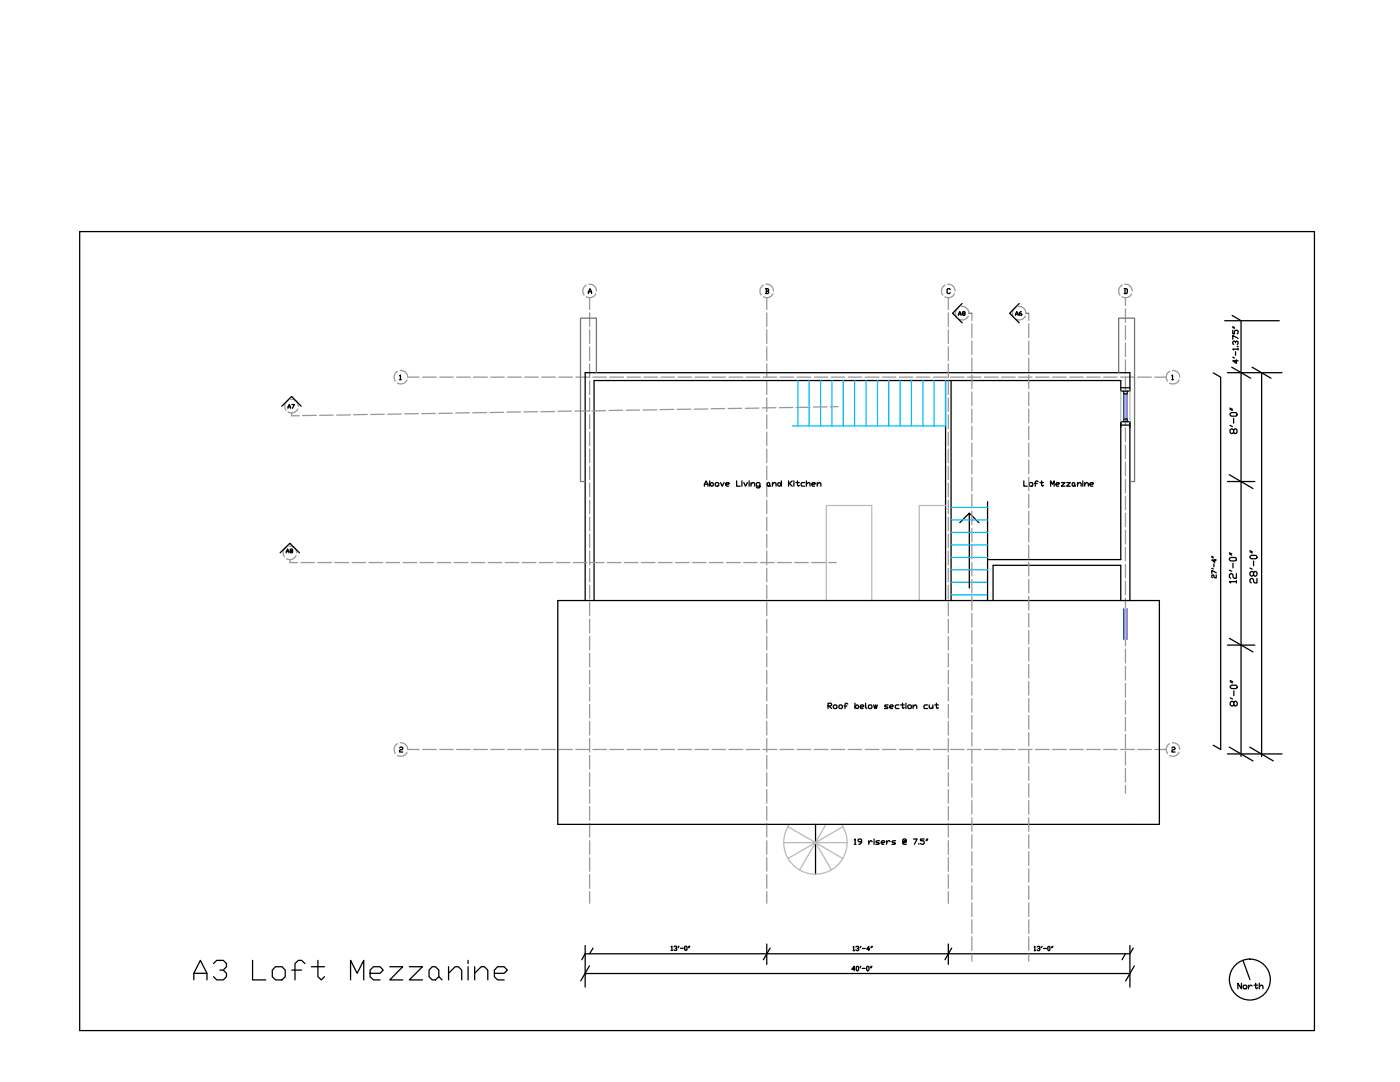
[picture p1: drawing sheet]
<svg xmlns="http://www.w3.org/2000/svg" width="279mm" height="216mm" viewBox="0 0 279 216" stroke-linecap="round" stroke-linejoin="round" font-family="sans-serif">
<!-- layer: grid -->
<g fill="none" stroke="#989898" stroke-width=".25">
<path d="M117 56.9a1.34 1.34 0 0 0-.4 2M117.5 56.7a1.35 1.35 0 0 1 1.5 1.4M117.7 59.4v2.4M118.9 58.6a1.33 1.33 0 0 1-1.9 .6M152.3 56.9a1.34 1.34 0 0 0-.4 2M152.9 56.7a1.35 1.35 0 0 1 1.5 1.4M153 59.4v2.4M154.2 58.6a1.33 1.33 0 0 1-1.9 .6M188.6 56.9a1.34 1.34 0 0 0-.4 2M189.1 56.7a1.35 1.35 0 0 1 1.5 1.4M189.3 59.4v2.4M190.5 58.6a1.33 1.33 0 0 1-1.9 .6"/>
<path d="M223.9 56.9a1.34 1.34 0 0 0-.4 2M224.5 56.7a1.35 1.35 0 0 1 1.5 1.4M224.6 59.4v1.5M225.8 58.6a1.33 1.33 0 0 1-1.9 .6M57.5 79.9a1.34 1.34 0 0 0-.4 2M58 79.7a1.35 1.35 0 0 1 1.5 1.4M79.3 74.1a1.36 1.36 0 0 0-.4 2M79.9 73.9a1.28 1.28 0 0 1 1.5 1.4h2.2M81.2 75.8a1.31 1.31 0 0 1-1.9 .6M84.4 75.3h2.7M87.7 75.3h2.8M91.1 75.3h2.7"/>
<path d="M94.5 75.3h2.8M97.9 75.3h2.8M101.3 75.3h2.7M104.7 75.3h2.7M108.1 75.3h2.8M111.5 75.3h2.7M114.9 75.3h2.7M117.7 62.4v2.7M117.7 65.8v2.7M117.7 69.2v2.8M117.7 72.6v2.7M117.7 76v2.7"/>
<path d="M117.7 79.4v2.7M118.3 75.3h2.7M121.7 75.3h2.7M125.1 75.3h2.7M128.5 75.3h2.7M131.9 75.3h2.7M135.3 75.3h2.7M138.7 75.3h2.7M142.1 75.3h2.7M145.5 75.3h2.7M148.9 75.3h2.7M152.3 75.3h2.7"/>
<path d="M153 62.4v2.7M153 65.8v2.7M153 69.2v2.8M153 72.6v2.7M153 76v2.7M153 79.4v2.7M155.7 75.3h2.7M159.1 75.3h2.7M162.5 75.3h2.7M165.9 75.3h2.7M169.3 75.3h2.7M172.7 75.3h2.7"/>
<path d="M176.1 75.3h2.7M179.5 75.3h2.7M182.9 75.3h2.7M186.3 75.3h2.7M189.3 62.4v2.7M189.3 65.8v2.7M189.3 69.2v2.8M189.3 72.6v2.7M189.3 76v2.7M189.3 79.4v2.7M189.7 75.3h2.7M191.3 61.3a1.42 1.42 0 0 0-.4 2"/>
<path d="M191.9 61.2a1.35 1.35 0 0 1 1.5 1.3M193.1 75.3h2.7M193.2 63.1a1.33 1.33 0 0 1-1.9 .6M194 62.5v1.5M194 64.6v2.8M194 68.1v2.7M194 71.4v2.8M194 74.8v2.7M194 78.2v2.8M196.5 75.3h2.7M199.9 75.3h2.7M202.7 61.3a1.34 1.34 0 0 0-.4 2"/>
<path d="M203.3 61.2a1.35 1.35 0 0 1 1.5 1.3M203.3 75.3h2.7M204.6 63.1a1.33 1.33 0 0 1-1.9 .6M205.3 62.5v1.5M205.3 64.6v2.8M205.3 68.1v2.7M205.3 71.4v2.8M205.3 74.8v2.7M205.3 78.2v2.8M206.7 75.3h2.7M210 75.3h2.8M213.5 75.3h2.7"/>
<path d="M216.9 75.3h2.7M220.2 75.3h2.8M223.6 75.3h2.8M224.6 61.6v2.7M224.6 65v2.8M224.6 68.4v2.7M224.6 71.8v2.7M224.6 75.2v2.7M224.6 78.6v2.8M227.1 75.3h2.7M230.4 75.3h2.3M233.4 74.1a1.36 1.36 0 0 0-.4 2"/>
<path d="M234 73.9a1.28 1.28 0 0 1 1.4 1.4M235.3 75.8a1.31 1.31 0 0 1-1.9 .6M58.2 82.4v.6h1.5M59.4 81.6a1.33 1.33 0 0 1-1.9 .6M63.1 82.9h-2.7M66.5 82.8l-2.7 .1M69.9 82.8h-2.7M73.3 82.7h-2.7M76.7 82.7h-2.7M80.1 82.6l-2.7 .1M83.5 82.5l-2.7 .1M86.9 82.5h-2.7"/>
<path d="M90.3 82.5h-2.7M93.7 82.4h-2.7M97.1 82.3l-2.8 .1M100.5 82.3h-2.7M103.9 82.2h-2.7M107.3 82.2h-2.8M110.7 82.1l-2.8 .1M114.1 82l-2.7 .1M117.5 82h-2.7M117.7 82.8v2.7M117.7 86.2v2.7M117.7 89.6v2.7"/>
<path d="M117.7 93v2.7M117.7 96.4v2.7M117.7 99.8v2.7M120.8 81.9l-2.7 .1M124.3 81.9h-2.7M127.7 81.8l-2.7 .1M131 81.8h-2.7M134.4 81.7h-2.7M137.9 81.6l-2.7 .1M141.3 81.6h-2.8M144.6 81.5l-2.7 .1M148 81.5h-2.7"/>
<path d="M151.5 81.4l-2.8 .1M153 82.8v2.7M153 86.2v2.7M153 89.6v2.7M153 93v2.7M153 96.4v2.7M153 99.8v2.7M154.8 81.4h-2.7M158.2 81.3l-2.7 .1M161.7 81.3h-2.8M165 81.2h-2.7M167.2 81.1l-1.5 .1"/>
<path d="M189.3 82.8v2.7M189.3 86.2v2.7M189.3 89.6v2.7M189.3 93v2.7M189.3 96.4v2.7M189.3 99.8v2.7M194 81.6v2.8M194 85v2.7M194 88.4v2.7M194 91.8v2.8M194 95.2v2.7M194 98.6v2.7"/>
<path d="M205.3 81.6v2.8M205.3 85v2.7M205.3 88.4v2.7M205.3 91.8v2.8M205.3 95.2v2.7M205.3 98.6v2.7M224.6 82v2.7M224.6 85.4v2.7M224.6 88.8v2.7M224.6 92.2v2.7M224.6 95.6v2.7M224.6 99v2.7"/>
<path d="M57.2 109.2a1.28 1.28 0 0 0-.4 1.9M57.7 109a1.28 1.28 0 0 1 1.5 1.3M57.9 111.7v.6h1.5M59.1 110.9a1.31 1.31 0 0 1-1.9 .6M60.1 112.3h2.7M63.4 112.3h2.8M66.8 112.3h2.8M70.3 112.3h2.7M73.6 112.3h2.8M77 112.3h2.7M80.5 112.3h2.7M83.8 112.3h2.8"/>
<path d="M87.2 112.3h2.7M90.6 112.3h2.8M94.1 112.3h2.7M97.4 112.3h2.7M100.8 112.3h2.7M104.2 112.3h2.8M107.6 112.3h2.7M111 112.3h2.7M114.4 112.3h2.7M117.7 103.2v2.7M117.7 106.6v2.7M117.7 110v2.7"/>
<path d="M117.7 113.4v2.7M117.7 116.8v2.7M117.8 112.3h2.8M121.2 112.3h2.7M124.6 112.3h2.7M128 112.3h2.7M131.4 112.3h2.7M134.8 112.3h2.7M138.2 112.3h2.7M141.6 112.3h2.7M145 112.3h2.7M148.4 112.3h2.7"/>
<path d="M151.8 112.3h2.7M153 103.2v2.7M153 106.6v2.7M153 110v2.7M153 113.4v2.7M153 116.8v2.7M155.2 112.3h2.7M158.6 112.3h2.7M162 112.3h2.7M165.4 112.3h1.5M189.3 103.2v2.7M189.3 106.6v2.7"/>
<path d="M189.3 110v2.7M189.3 113.4v2.7M189.3 116.8v2.7M194 102v2.7M194 105.4v2.7M194 108.8v2.7M194 112.2v2.7M194 115.6v2.7M194 119v2.7M205.3 102v2.7M205.3 105.4v2.7M205.3 108.8v2.7"/>
<path d="M205.3 112.2v2.7M205.3 115.6v2.7M205.3 119v2.7M224.6 102.4v2.7M224.6 105.8v2.7M224.6 109.2v2.7M224.6 112.6v2.7M224.6 116v2.7M224.6 119.4v2.7M117.7 120.2v2.7M117.7 123.6v2.7M117.7 127v2.7"/>
<path d="M117.7 130.4v2.7M117.7 133.8v2.7M117.7 137.1v2.8M153 120.2v2.7M153 123.6v2.7M153 127v2.7M153 130.4v2.7M153 133.8v2.7M153 137.1v2.8M189.3 120.2v2.7M189.3 123.6v2.7M189.3 127v2.7"/>
<path d="M189.3 130.4v2.7M189.3 133.8v2.7M189.3 137.1v2.8M194 122.4v2.7M194 125.8v2.7M194 129.2v2.7M194 132.6v2.7M194 136v2.7M194 139.4v2.7M205.3 122.4v2.7M205.3 125.8v2.7M205.3 129.2v2.7"/>
<path d="M205.3 132.6v2.7M205.3 136v2.7M205.3 139.4v2.7M224.6 122.8v2.7M224.6 126.2v2.7M224.6 129.6v2.7M224.6 133v2.7M224.6 136.4v2.7M224.6 139.8v2.7M79.3 148.4a1.36 1.36 0 0 0-.4 2M79.9 148.2a1.35 1.35 0 0 1 1.5 1.3h2.2M81.2 150.1a1.31 1.31 0 0 1-1.9 .6"/>
<path d="M84.4 149.5h2.7M87.7 149.5h2.8M91.1 149.5h2.7M94.5 149.5h2.8M97.9 149.5h2.8M101.3 149.5h2.7M104.7 149.5h2.7M108.1 149.5h2.8M111.5 149.5h2.7M114.9 149.5h2.7M117.7 140.6v2.7M117.7 144v2.7"/>
<path d="M117.7 147.3v2.8M117.7 150.7v2.7M117.7 154.2v2.7M117.7 157.6v2.7M118.3 149.5h2.7M121.7 149.5h2.7M125.1 149.5h2.7M128.5 149.5h2.7M131.9 149.5h2.7M135.3 149.5h2.7M138.7 149.5h2.7M142.1 149.5h2.7"/>
<path d="M145.5 149.5h2.7M148.9 149.5h2.7M152.3 149.5h2.7M153 140.6v2.7M153 144v2.7M153 147.3v2.8M153 150.7v2.7M153 154.2v2.7M153 157.6v2.7M155.7 149.5h2.7M159.1 149.5h2.7M162.5 149.5h2.7"/>
<path d="M165.9 149.5h2.7M169.3 149.5h2.7M172.7 149.5h2.7M176.1 149.5h2.7M179.5 149.5h2.7M182.9 149.5h2.7M186.3 149.5h2.7M189.3 140.6v2.7M189.3 144v2.7M189.3 147.3v2.8M189.3 150.7v2.7M189.3 154.2v2.7"/>
<path d="M189.3 157.6v2.7M189.7 149.5h2.7M193.1 149.5h2.7M194 142.8v2.7M194 146.2v2.7M194 149.6v2.7M194 153v2.7M194 156.4v2.7M194 159.8v2.7M196.5 149.5h2.7M199.9 149.5h2.7M203.3 149.5h2.7"/>
<path d="M205.3 142.8v2.7M205.3 146.2v2.7M205.3 149.6v2.7M205.3 153v2.7M205.3 156.4v2.7M205.3 159.8v2.7M206.7 149.5h2.7M210 149.5h2.8M213.5 149.5h2.7M216.9 149.5h2.7M220.2 149.5h2.8M223.6 149.5h2.8"/>
<path d="M224.6 143.2v2.7M224.6 146.5v2.8M224.6 150v2.7M224.6 153.4v2.7M224.6 156.7v1.6M227.1 149.5h2.7M230.4 149.5h2.3M233.4 148.4a1.36 1.36 0 0 0-.4 2M234 148.2a1.35 1.35 0 0 1 1.4 1.3M235.3 150.1a1.31 1.31 0 0 1-1.9 .6M117.7 160.9v2.7M117.7 164.3v2.7"/>
<path d="M117.7 167.8v2.7M117.7 171.1v2.7M117.7 174.5v2.7M117.7 177.9v2.3M153 160.9v2.7M153 164.3v2.7M153 167.8v2.7M153 171.1v2.7M153 174.5v2.7M153 177.9v2.3M189.3 160.9v2.7M189.3 164.3v2.7"/>
<path d="M189.3 167.8v2.7M189.3 171.1v2.7M189.3 174.5v2.7M189.3 177.9v2.3M194 163.2v2.7M194 166.6v2.7M194 170v2.7M194 173.3v2.8M194 176.8v2.7M205.3 163.2v2.7M205.3 166.6v2.7M205.3 170v2.7"/>
<path d="M205.3 173.3v2.8M205.3 176.8v2.7M194 180.2v2.7M194 183.5v2.8M194 186.9v2.7M194 190.4v1.4M205.3 180.2v2.7M205.3 183.5v2.8M205.3 186.9v2.7M205.3 190.4v1.4"/>
</g>
<!-- layer: walls -->
<g fill="none" stroke="#000" stroke-width=".25">
<path d="M188.7 75.9v43.9M189.8 75.9v43.9M192 60.6l-1.9 1.9 1.9 1.9M203.4 60.6l-1.9 1.9 1.9 1.9M223.7 77.4h1.8M224.3 78v.6h.6v-.6M56.2 81.1l2-2 1.9 2M223.7 85.3v-1.2h1.8v12M223.7 84.1v27.6h-26.6M223.7 84.8h1.8M224.3 84.1v-.5h.6v.5M55.9 110.3l2-1.9 1.9 1.9"/>
<path d="M111.3 119.8h120.1v44.7h-120.1zM116.8 119.8v-45.4h108.7v3.6h-1.8v-2.1h-105.1v43.9M191.5 104.3l1.9-1.9v14.9M193.4 102.4l2 1.9M197.1 100.1v19.7M198.2 119.8v-7h25.5v7M162.8 164.5v10M153 188.4v4M189.3 188.4v4M248.1 191.6l1.4 3.9"/>
</g>
<!-- layer: const -->
<g fill="none" stroke="#000" stroke-width=".25">
<path d="M117.4 58.6v-.4l.4-.6 .3 1M117.4 58.2h.7M152.8 57.6h.4l.2 .2-.2 .3M152.9 58.1h.3l.2 .3-.2 .2h-.4M152.9 57.6v1M189.6 57.8l-.1-.2h-.3l-.2 .2v.6l.2 .2h.3l.1-.2M224.4 57.6h.4l.2 .2v.6l-.2 .2h-.4M224.5 57.6v1M79.7 75l.2-.2v1M79.7 75.8h.4M191.3 62.9l.2-.7 .3 .7M191.3 62.7h.5"/>
<path d="M192.2 62.6l-.1-.2 .1-.2h.3l.1 .2-.4 .2-.1 .2 .4 .1 .1-.1-.1-.2M202.7 62.9l.2-.7 .3 .7M202.7 62.7h.5M203.8 62.2l-.4 .2v.4l.4 .1 .1-.1-.1-.2h-.4M233.9 75l.1-.2v1M233.9 75.8h.3M242.1 74.4l1.5 .9v74.2l-1.5-.8M244.4 64h10.9M245 74.4h10.8M245.8 73.3l3.8 2.2M245.9 62.9l1.8 1.1v86.9M246 65.9v.7h.4v-.5l.2-.2h.3l.2 .2v.3l-.2 .2"/>
<path d="M246 71.3l.4 .1M246 65.3l.4 .2M246 65.2l.4 .1M246.6 68.4v-.2l-.4-.1-.2 .1v.4l.2 .1M246.6 68.2l.1-.1 .4 .1v.4l-.2 .1M246.6 70.2v.7M246.7 71.8v.7l-.7-.5h1.1M246.9 69.1h.2M247.1 69.7h-1.1l.2 .1M247.1 67.5l-1.1-.5v.7M247.1 69.5v.3M249.9 73.3l3.7 2.2"/>
<path d="M251.8 74.4v76.5M57.5 81.5l.2-.8 .3 .8M57.5 81.2h.5M58.2 80.7h.5l-.3 .8M140.6 97v-.4l.3-.6 .4 .6v.4M140.6 96.6h.7M141.6 96.6l.6-.3 .2 .2v.3l-.4 .2zM141.6 96v1M142.7 96.5l.2-.2h.3l.3 .2v.3l-.6 .2-.2-.2zM143.8 96.3l.3 .7 .4-.7M144.9 96.6h.5l.2-.1-.2-.2-.5 .2v.3l.5 .2M147 96v1h.7"/>
<path d="M148.1 96v.1M148.1 96.3v.7M148.4 96.3l.4 .7 .4-.7M149.5 96v.1M149.5 96.3v.7M149.9 96.6l.5-.3 .2 .2v.5M149.9 96.3v.7M151.7 97h-.6l-.2-.2v-.3l.2-.2h.4l.2 .2v.7l-.2 .2h-.4l-.2-.2M153.3 96.3l.3 .2v.3l-.2 .2-.3-.2v-.3zM153.6 96.8l.2 .2M154.2 96.6l.3-.3h.2l.2 .2v.5M154.2 96.3v.7"/>
<path d="M155.2 96.5l.4-.2 .3 .3-.3 .4h-.2l-.2-.2zM155.9 96v1M157.4 96v1M157.6 96.5l.5 .5M158.1 96l-.7 .5M158.4 96v.1M158.4 96.3v.7M158.8 96.3h.7M159.2 96v.8l.1 .2 .2-.2M160.6 96.3h-.6l-.1 .2v.3l.1 .2h.6M160.9 96.6l.6-.3 .2 .2v.5M160.9 96v1"/>
<path d="M162 96.6h.5l.3-.1-.3-.2h-.3l-.2 .2v.3l.2 .2h.3M163.1 96.6l.5-.3 .2 .2v.5M163.1 96.3v.7M204.3 96v1h.7M205.4 96.5l.2-.2h.3l.2 .2v.3l-.2 .2h-.3l-.2-.2zM206.4 96.5h.6M207.2 96.1l-.2-.1-.4 .1v.9M207.5 96.3h.7M207.9 96v.8l.2 .2 .1-.2M209.7 97v-1l.3 .6 .4-.6v1M210.8 96.6h.5l.1-.1-.1-.2h-.4l-.1 .2v.3l.1 .2h.4M211.8 96.3h.7l-.7 .7h.7"/>
<path d="M212.9 96.3h.7l-.7 .7h.7M214 96.5l.2-.2 .3 .2v.3l-.2 .2-.3-.2zM214.5 96.8l.2 .2M215 96.6l.4-.3h.2l.2 .2v.5M215 96.3v.7M216.1 96v.1M216.1 96.3v.7M216.5 96.6l.5-.3 .2 .2v.5M216.5 96.3v.7M217.5 96.6h.6l.2-.1-.2-.2h-.4l-.2 .2v.3l.2 .2h.4M245 96.1h5.4M245.3 94.7l4.7 2.8"/>
<path d="M245.5 82.6l.2-.3h1l.2 .5-.2 .2h-1l-.2-.2zM245.5 84.9l.4 .2M245.5 81.6l.4 .3M245.5 81.4l.4 .2M246.2 85.8l.2-.2h.3l.2 .2v.5l-.2 .2h-.3l-.2-.2v-.5l-.3-.2-.4 .2v.5l.2 .2h.2l.3-.2M246.2 83.5v.9M57.1 110.3l.3-.8 .2 .8M57.1 110.1h.5M58 109.9l-.1-.1 .1-.3 .4 .2-.1 .2-.4 .2 .1 .2 .4-.1-.1-.3M241.8 113.4l.3 .1M241.8 111.2l.3 .1M241.8 111l.3 .2"/>
<path d="M242.3 112.5v.6M242.4 111.6v.6l-.6-.5h.9M242.7 114.7v.6h-.3l-.1-.2v-.3l-.3-.1-.2 .1 .2 .5M242.7 114.3l-.9-.5v.6M245.3 111.4l.3-.2h.9l.2 .2v.3l-.2 .2h-.9l-.3-.2zM245.3 113.8l.5 .2M245.3 110.5l.5 .3M245.3 110.3l.5 .2M246.1 112.4v.9M246.7 116.1h-1.4l.3 .2M246.7 114.5v.9h-.4l-.2-.3v-.4l-.3-.2h-.2l-.3 .2v.4l.3 .3M246.7 115.9v.4"/>
<path d="M249.5 111l.2-.2h.9l.3 .2v.3l-.3 .2h-.9l-.2-.2zM249.5 113.4l.4 .2M249.5 110.1l.4 .2M249.5 109.9l.4 .2M250.2 114.2l.2-.2h.2l.3 .2v.5l-.3 .3h-.2l-.2-.3v-.5l-.3-.2-.4 .2v.5l.2 .3h.2l.3-.3M250.2 112v.9M250.9 115.4v.9h-.5l-.2-.2v-.5l-.3-.2-.4 .2v.5l.2 .2M245 128.7h5.4M245.3 127.4l4.7 2.7M245.5 137l.3-.3h.9l.2 .3v.2l-.2 .2h-.9l-.3-.2zM245.5 139.3l.5 .2M245.5 136l.5 .3"/>
<path d="M245.5 135.8l.5 .2M246.2 137.9v.9M79.7 149.3l.2-.2h.3l.2 .3-.7 .4v.3h.7M165.3 140.9h.5l.2-.4-.2-.2h-.5v1.1M165.4 140.9l.6 .5M166.3 140.9l.2-.2h.4l.1 .5-.1 .2h-.4l-.2-.2zM167.6 140.7h.3l.2 .2v.3l-.2 .2h-.3l-.2-.2zM168.5 140.9h.5M169.2 140.5l-.2-.2-.4 .2v.9M170.6 140.3v1.1M171 140.7l.4 .2v.3l-.3 .2-.5-.4zM171.7 141h.5l.2-.1-.2-.2h-.3l-.2 .2v.3l.2 .2h.3"/>
<path d="M172.7 140.3v.9l.3 .2M173.5 140.7h.3l.2 .2v.3l-.2 .2h-.3l-.2-.2zM174.4 140.7l.2 .7 .1-.7 .2 .7 .2-.7M177.2 140.7h-.5l-.2 .2 .2 .1h.4l.1 .2-.1 .2h-.6M177.6 141h.5l.2-.1-.2-.2h-.3l-.2 .2v.3l.5 .2M179.4 140.7h-.6l-.1 .2v.3l.1 .2h.6M179.7 140.7h.8M180.1 140.3v.9l.2 .2 .2-.2M180.8 140.3v.2M180.8 140.7v.7M181.3 140.7h.4l.2 .2v.3l-.2 .2h-.4l-.1-.2zM182.2 141l.6-.3 .2 .2v.5"/>
<path d="M182.2 140.7v.7M185.1 140.7h-.5l-.2 .2v.3l.2 .2h.5M185.4 140.7v.5l.3 .2 .5-.4M186.2 140.7v.7M186.5 140.7h.8M186.9 140.3v.9l.2 .2 .2-.2M233.9 149.3l.1-.2h.3l.2 .2-.2 .3h-.3l-.1 .5h.6M245 150.4h10.8M245.3 149.1l4.7 2.7M246.2 140.2l.3-.3h.2l.2 .3v.5l-.4 .2-.3-.2v-.5l-.2-.3h-.2l-.3 .3v.5l.3 .2 .4-.2M249.4 149.1l4.7 2.7M170.5 167.6l.2-.2v1.1"/>
<path d="M170.5 168.5h.3M171.9 168h-.5l-.2-.2 .2-.4 .5 .2v.5l-.5 .4M173.4 167.8v.7M174.1 168l-.4-.2-.3 .3M174.4 167.4v.2M174.4 167.8v.7M175.5 167.8h-.5l-.2 .2 .5 .1 .2 .2-.2 .2h-.5M175.9 168.1h.5l.2-.1-.2-.2h-.3l-.2 .2v.3l.2 .2h.3M176.9 167.8v.7M177.7 168l-.2-.2h-.2l-.4 .3M178.7 167.8h-.5l-.2 .2 .7 .3-.2 .2h-.5M180.7 168l-.4 .1 .2-.3h.2v.3l.2-.1v-.4l-.2-.2h-.4l-.1 .2v.7l.1 .2h.6"/>
<path d="M182.3 167.4h.7l-.5 1.1M183.4 168.3v.2M184.4 167.4h-.7v.4h.6l.1 .5-.1 .2-.6-.2M185 167.4l-.2 .4M185.2 167.4l-.2 .4M38.7 195.5v-1.3l1.3-2.6 1.3 2.6v1.3M38.7 194.2h2.6M42.6 192.3l.7-.7h1.3l.6 .7v.6l-.6 .7h-.7M44.6 193.6l.6 .6v.7l-.6 .6h-1.3l-.7-.6M50.4 191.6v3.9h2.6M55 192.9h1.3l.6 .7v1.3l-.6 .6h-1.3l-.7-.6v-1.3zM58.2 193.6h2"/>
<path d="M60.9 192.3l-.7-.7h-.7l-.6 .7v3.2M62.1 192.9h2.7M63.4 191.6v3.3l.7 .6 .7-.6M70 195.5v-3.9l1.3 2.6 1.3-2.6v3.9M73.9 194.2h1.9l.7-.6-.7-.7h-1.3l-.6 .7v1.3l.6 .6h1.3M77.8 192.9h2.6l-2.6 2.6h2.6M81.7 192.9h2.6l-2.6 2.6h2.6M86.3 192.9h.6l.7 .7v1.3l-.7 .6h-.6l-.7-.6v-1.3zM87.6 194.9l.6 .6M89.5 194.2l1.3-1.3h.7l.6 .7v1.9M89.5 192.9v2.6M93.4 191.6v.7"/>
<path d="M93.4 192.9v2.6M94.7 194.2l1.3-1.3h.7l.7 .7v1.9M94.7 192.9v2.6M98.7 194.2h1.9l.6-.6-.6-.7h-1.3l-.6 .7v1.3l.6 .6h1.3M116.8 188.7v8.3M116.8 194.3h108.7M117.6 192.7l-1.7 3M118.3 189.2l-.6 1.1M133.9 188.9l.2-.1v.8M133.9 189.6h.3M134.5 188.9l.4-.1 .2 .3-.3 .1M134.9 189.2l.2 .2-.2 .2-.4-.1"/>
<path d="M135.5 188.8l-.1 .3M135.8 189.2h.6M136.6 188.9l.2-.1 .3 .1v.6l-.2 .1-.3-.1zM137.5 188.8l-.1 .3M137.7 188.8l-.2 .3M153.7 189.2l-1.4 2.3M170.3 189l.1-.2v.9M170.3 189.7h.2M170.6 193.4h-.6l.5-.6v.9M170.8 189l.5-.2 .1 .3-.3 .2M170.9 192.9l.2-.1 .3 .1v.6l-.2 .2-.3-.2zM171.3 189.3l.1 .1-.1 .3h-.3l-.2-.2"/>
<path d="M171.8 192.8l-.2 .3M171.8 188.8l-.1 .3M172.1 193.2h.6M172.1 189.3h.6M173 192.9l.1-.1 .3 .1v.6l-.1 .2-.3-.2zM173.6 189.4h-.6l.4-.6v.9M173.8 192.8l-.1 .3M174 188.8l-.2 .3M174 192.8l-.2 .3M174.1 188.8l-.1 .3M189.9 189.2l-1.3 2.3M206.4 189l.1-.2v.9"/>
<path d="M206.4 189.7h.3M207 189l.1-.2 .4 .2-.1 .3h-.2M207.4 189.3l.1 .1-.1 .3h-.3l-.1-.2M208 188.8l-.2 .3M208.3 189.3h.6M209.1 189l.2-.2 .2 .2-.1 .7-.3-.2zM210 188.8l-.2 .3M210.1 188.8l-.1 .3M224.6 190.3l-.7 1.2M225.5 188.7v8.3M226.2 189.2l-.7 1.1h-108.7l-.7 1.2M226.4 192.7l-1.8 3"/>
<path d="M247.8 196.2v1.1l-.8-1.1v1.1M248.1 196.8l.2-.2h.4l.1 .2v.3l-.1 .2h-.4zM249.2 196.6v.7M249.9 196.8l-.4-.2-.3 .3M250.3 196.6h.7M250.6 196.2v.9l.2 .2 .2-.2M251.3 196.9l.4-.3h.2l.1 .2v.5M251.3 196.2v1.1"/>
</g>
<!-- layer: 0 -->
<path d="M15.9 46.2h246.4v159.4h-246.4z" fill="none" stroke="#000" stroke-width=".25"/>
<!-- layer: glass -->
<path d="M224.3 78.6v5M224.9 78.6v5M224.3 121.5v6.1M224.9 121.5v6.1" fill="none" stroke="#00d" stroke-width=".25"/>
<!-- layer: millwork -->
<path d="M223.7 78v6.1M224.6 78.6v5M225.5 78v6.1M164.9 119.8v-18.9h9.1v18.9M188.7 100.9h-5.2v18.9M224.6 121.5v6.1M156.4 168.1h12.7M157.3 171.3l5.5-3.2-3.2 5.5M157.4 164.5l-.2 .4M164.8 164.5l-2 3.6 5.4-3.1M167.9 164.5a6.3 6.3 0 0 1-4.9 9.9 6.3 6.3 0 0 1-5.7-9.5l5.5 3.2M168.2 171.3l-5.4-3.2 3.1 5.5" fill="none" stroke="#bababa" stroke-width=".25"/>
<!-- layer: e1 -->
<g fill="none" stroke="#000" stroke-width=".25">
<path d="M225.5 84.1v1.2M225.5 96.1v23.7"/>
<circle cx="249.4" cy="195.5" r="4.1"/>
</g>
<!-- layer: stairs -->
<g fill="none" stroke="#00bfff" stroke-width=".25">
<path d="M159.2 75.9v9.1M161.5 75.9v9.1M163.8 75.9v9.1M166 75.9v9.1M168.3 75.9v9.1M170.5 75.9v9.1M172.8 75.9v9.1M175.1 75.9v9.1M177.4 75.9v9.1M179.6 75.9v9.1M181.9 75.9v9.1M184.2 75.9v9.1"/>
<path d="M186.4 75.9v9.1M188.7 75.9v9.1h-30.6M189.8 118.7h7.3M189.8 116.2h7.3M189.8 113.7h7.3M189.8 111.2h7.3M189.8 108.7h7.3M189.8 106.2h7.3M189.8 103.7h7.3M189.8 101.2h7.3"/>
</g>
<!-- layer: e2 -->
<path d="M119 74.4v-10.9h-3.1v32.6h.9M193.4 62.5h.6M204.8 62.5h.5M223.3 74.4v-10.9h3.1v32.6h-.9" fill="none" stroke="#767676" stroke-width=".25"/>
</svg>
